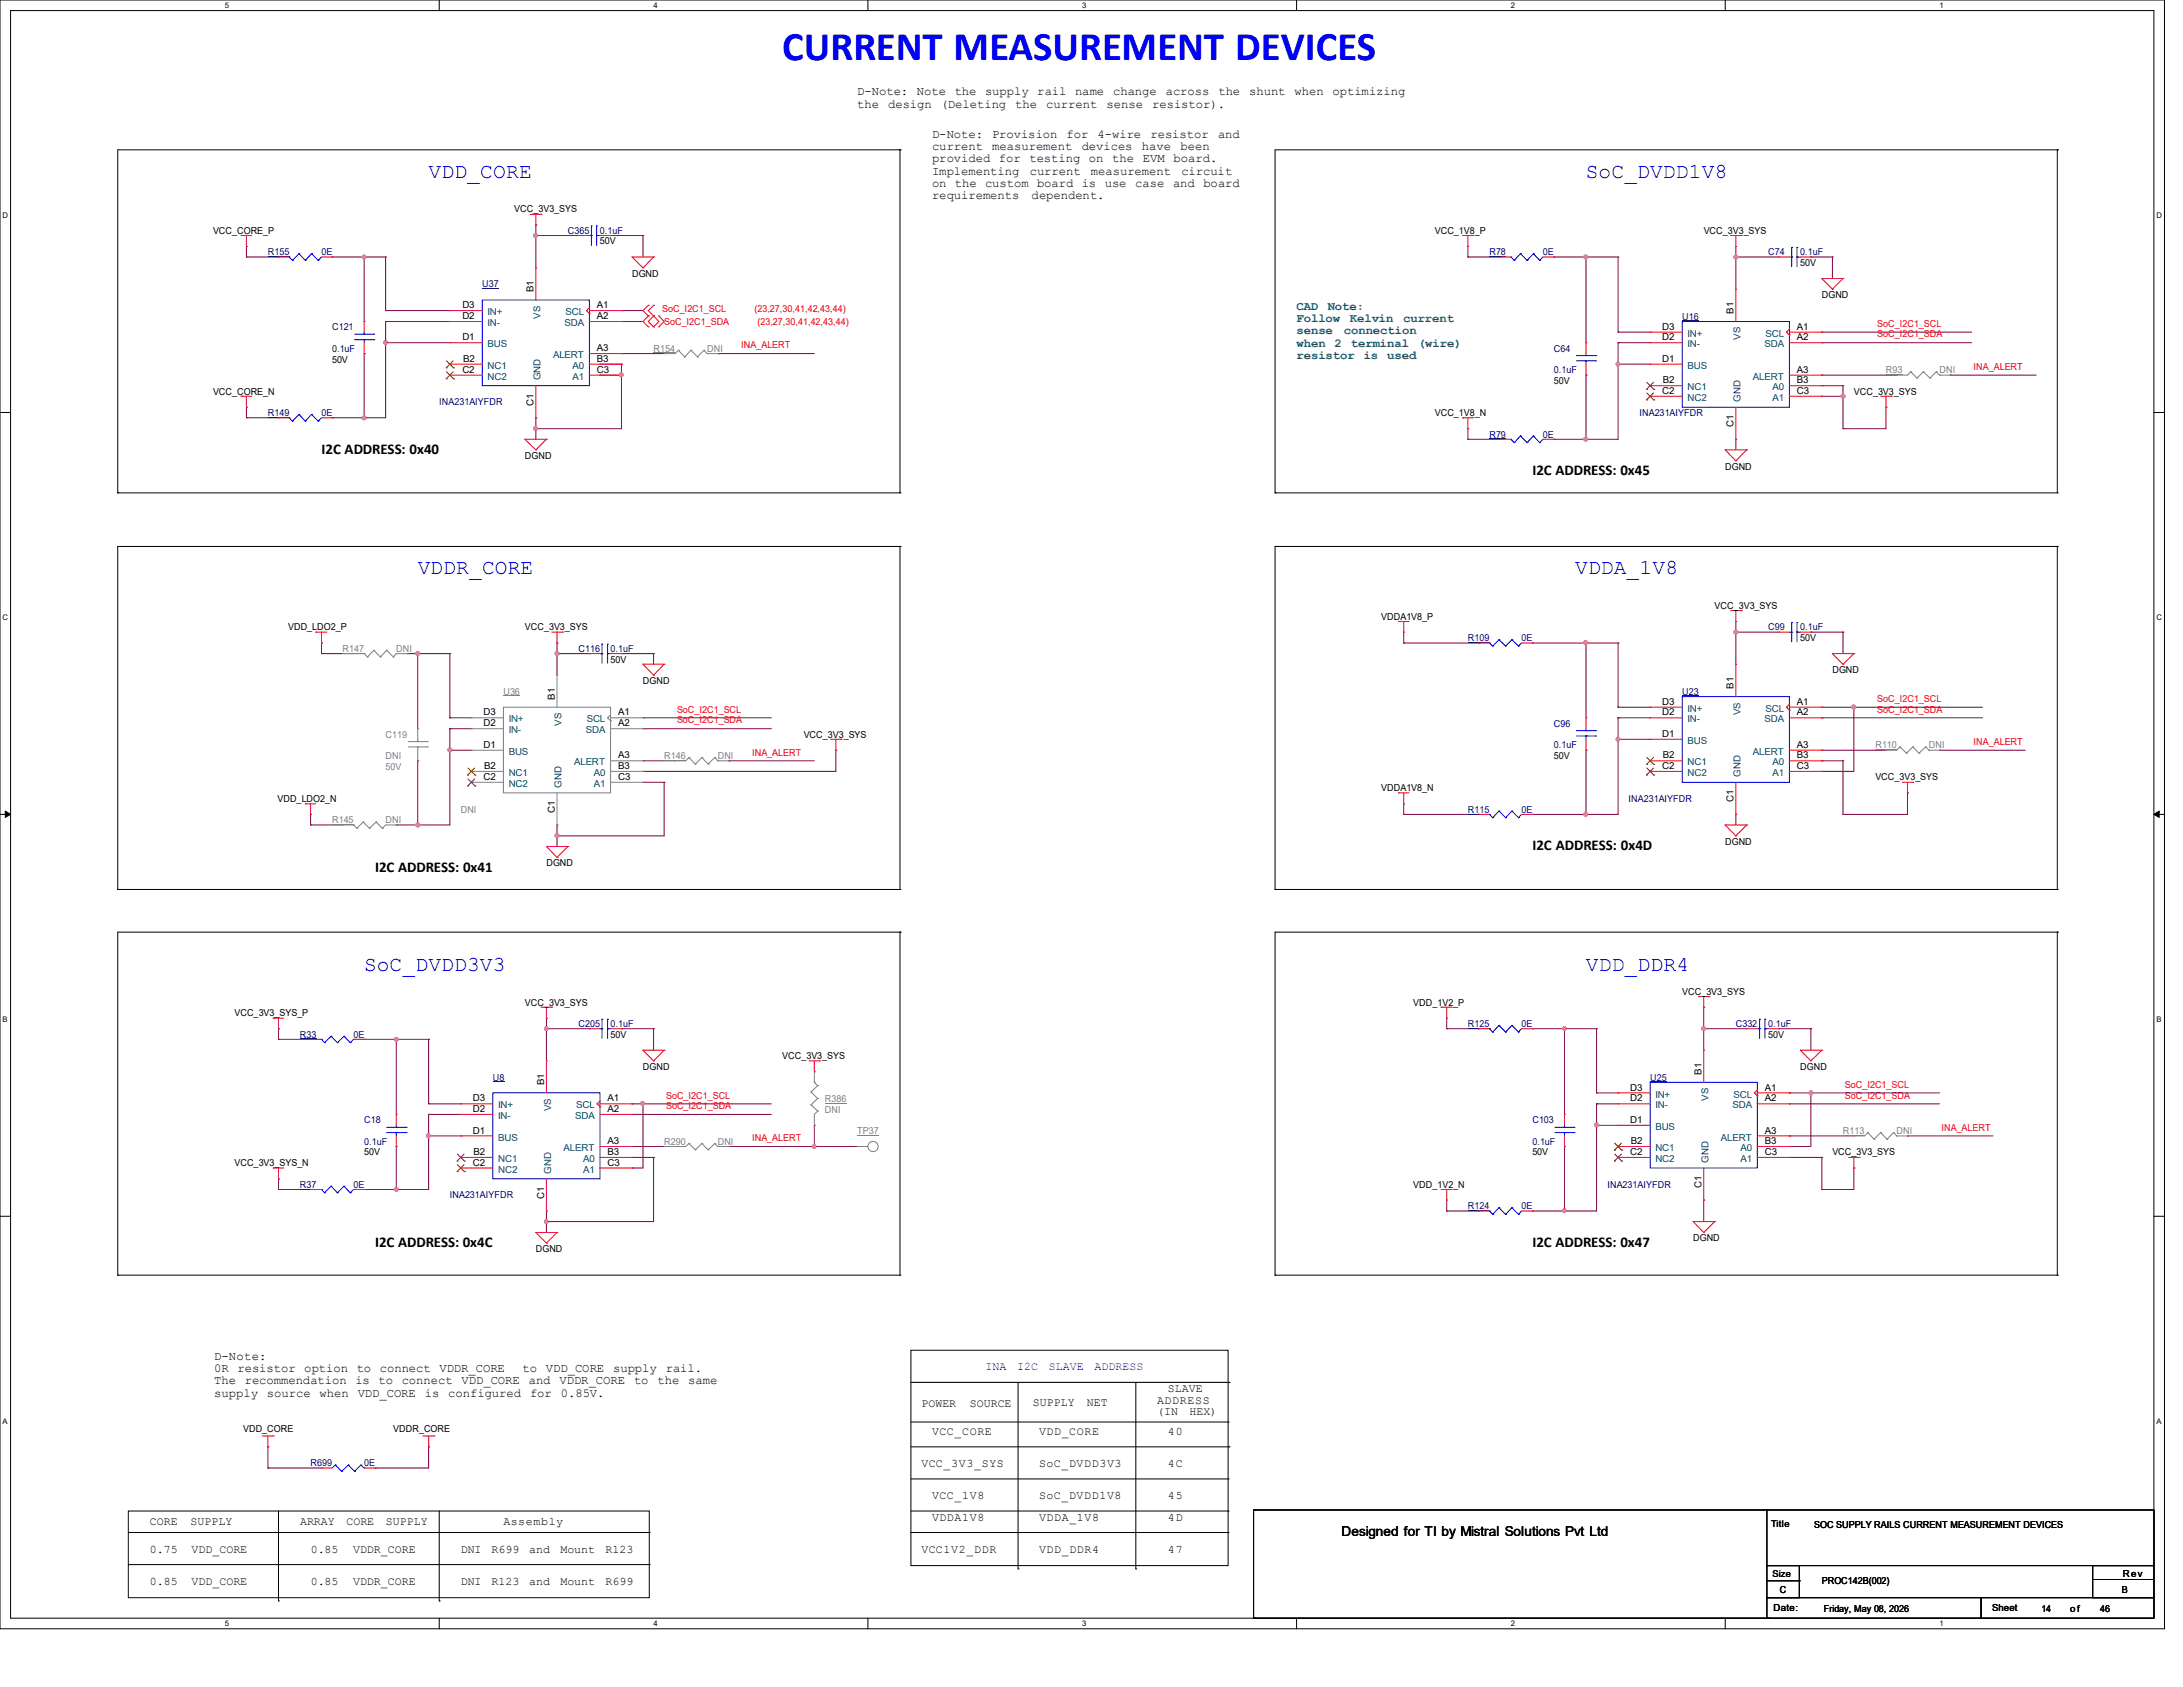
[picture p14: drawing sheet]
<svg xmlns="http://www.w3.org/2000/svg" width="279mm" height="216mm" viewBox="0 0 279 216" stroke-linecap="round" stroke-linejoin="round" font-family="sans-serif">
<defs><g id="words">
<text font-size="5.2" fill="#00f" x="100.1" y="7.7">CURRENT MEASUREMENT DEVICES</text>
<g font-size="2.7" fill="#00f">
<text x="54.9" y="22.7">VDD_CORE</text>
<text x="203" y="22.7">SoC_DVDD1V8</text>
<text x="53.5" y="73.4">VDDR_CORE</text>
<text x="201.6" y="73.4">VDDA_1V8</text>
<text x="46.6" y="124.2">SoC_DVDD3V3</text>
<text x="203" y="124.2">VDD_DDR4</text>
</g>
<g font-size="1.9">
<text x="41.1" y="58">I2C ADDRESS: 0x40</text>
<text x="196.1" y="60.8">I2C ADDRESS: 0x45</text>
<text x="48" y="111.5">I2C ADDRESS: 0x41</text>
<text x="196.1" y="108.8">I2C ADDRESS: 0x4D</text>
<text x="48" y="159.6">I2C ADDRESS: 0x4C</text>
<text x="196.1" y="159.6">I2C ADDRESS: 0x47</text>
</g>
<text font-size="1.7" x="171.7" y="196.6">Designed for TI by Mistral Solutions Pvt Ltd</text>
<g font-size="1.6">
<text x="109.7" y="12.2">D-Note:</text>
<text x="109.7" y="13.8">the</text>
<text x="113.7" y="13.8">design</text>
<text x="117.4" y="12.2">Note the</text>
<text x="119.3" y="17.7">D-Note:</text>
<text x="120.4" y="13.8">(Deleting</text>
<text x="126.1" y="12.2">supply rail</text>
<text x="127" y="17.7">Provision</text>
<text x="129.9" y="13.8">the</text>
<text x="133.9" y="13.8">current</text>
<text x="136.5" y="17.7">for</text>
<text x="137.6" y="12.2">name</text>
<text x="140.5" y="17.7">4-wire</text>
<text x="141.6" y="13.8">sense</text>
<text x="142.5" y="12.2">change</text>
<text x="147.2" y="17.7">resistor</text>
<text x="147.5" y="13.8">resistor).</text>
<text x="149.2" y="12.2">across</text>
<text x="155.9" y="17.7">and</text>
<text x="155.9" y="12.2">the</text>
<text x="159.9" y="12.2">shunt</text>
<text x="165.7" y="12.2">when</text>
<text x="170.6" y="12.2">optimizing</text>
<text x="119.3" y="19.2">current</text>
<text x="119.3" y="20.8">provided for testing on the</text>
<text x="119.3" y="22.4">Implementing</text>
<text x="119.3" y="23.9">on the custom board is</text>
<text x="127" y="19.2">measurement</text>
<text x="131.8" y="22.4">current</text>
<text x="138.4" y="19.2">devices</text>
<text x="139.6" y="22.4">measurement</text>
<text x="141.4" y="23.9">use</text>
<text x="145.3" y="23.9">case</text>
<text x="146.1" y="19.2">have</text>
<text x="146.3" y="20.8">EVM</text>
<text x="150.1" y="23.9">and</text>
<text x="150.2" y="20.8">board.</text>
<text x="151.1" y="19.2">been</text>
<text x="151.2" y="22.4">circuit</text>
<text x="154" y="23.9">board</text>
<text x="119.3" y="25.5">requirements</text>
<text x="132" y="25.5">dependent.</text>
<text x="27.4" y="174">D-Note:</text>
<text x="27.4" y="175.6">0R</text>
<text x="27.4" y="177.2">The recommendation</text>
<text x="27.4" y="178.7">supply</text>
<text x="30.4" y="175.6">resistor option</text>
<text x="34.2" y="178.7">source</text>
<text x="40.9" y="178.7">when</text>
<text x="45.5" y="177.2">is</text>
<text x="45.7" y="175.6">to connect VDDR_CORE</text>
<text x="45.8" y="178.7">VDD_CORE</text>
<text x="48.4" y="177.2">to</text>
<text x="51.4" y="177.2">connect</text>
<text x="54.4" y="178.7">is</text>
<text x="57.4" y="178.7">configured</text>
<text x="59.1" y="177.2">VDD_CORE</text>
<text x="66.9" y="175.6">to</text>
<text x="67.7" y="177.2">and</text>
<text x="67.8" y="178.7">for</text>
<text x="69.9" y="175.6">VDD_CORE</text>
<text x="71.6" y="177.2">VDDR_CORE</text>
<text x="71.8" y="178.7">0.85V.</text>
<text x="78.5" y="175.6">supply</text>
<text x="81.2" y="177.2">to</text>
<text x="84.1" y="177.2">the</text>
<text x="85.2" y="175.6">rail.</text>
<text x="88.1" y="177.2">same</text>
</g>
<g font-size="1.6" fill="#008040">
<text x="165.9" y="39.7">CAD</text>
<text x="165.9" y="41.2">Follow</text>
<text x="169.9" y="39.7">Note:</text>
<text x="172.8" y="41.2">Kelvin</text>
<text x="179.6" y="41.2">current</text>
<text x="165.9" y="42.8">sense</text>
<text x="165.9" y="44.4">when</text>
<text x="165.9" y="45.9">resistor</text>
<text x="170.8" y="44.4">2</text>
<text x="172" y="42.8">connection</text>
<text x="172.9" y="44.4">terminal</text>
<text x="174.5" y="45.9">is</text>
<text x="177.6" y="45.9">used</text>
<text x="181.5" y="44.4">(wire)</text>
</g>
<g font-size="1.5" fill="#00f">
<text x="126.2" y="175.4">INA</text>
<text x="130.2" y="175.4">I2C</text>
<text x="134.2" y="175.4">SLAVE</text>
<text x="140.1" y="175.4">ADDRESS</text>
</g>
<g font-size="1.5">
<text x="132.2" y="179.9">SUPPLY</text>
<text x="139.1" y="179.9">NET</text>
<text x="148.1" y="179.6">ADDRESS</text>
<text x="149.5" y="178.1">SLAVE</text>
<text x="117.9" y="180.1">POWER</text>
<text x="119.3" y="183.6">VCC_CORE</text>
<text x="124.1" y="180.1">SOURCE</text>
<text x="133" y="183.6">VDD_CORE</text>
<text x="148.1" y="181.1">(IN</text>
<text x="149.5" y="183.6">40</text>
<text x="152.2" y="181.1">HEX)</text>
<text x="117.9" y="187.7">VCC_3V3_SYS</text>
<text x="119.3" y="191.9">VCC_1V8</text>
<text x="133" y="187.7">SoC_DVDD3V3</text>
<text x="133" y="191.9">SoC_DVDD1V8</text>
<text x="149.5" y="187.7">4C</text>
<text x="149.5" y="191.9">45</text>
<text x="19.2" y="195.2">CORE</text>
<text x="24.4" y="195.2">SUPPLY</text>
<text x="38.4" y="195.2">ARRAY</text>
<text x="44.3" y="195.2">CORE</text>
<text x="49.4" y="195.2">SUPPLY</text>
<text x="64.4" y="195.2">Assembly</text>
<text x="119.3" y="194.6">VDDA1V8</text>
<text x="133" y="194.6">VDDA_1V8</text>
<text x="149.5" y="194.6">4D</text>
<text x="19.2" y="198.7">0.75</text>
<text x="19.2" y="202.8">0.85</text>
<text x="24.5" y="198.7">VDD_CORE</text>
<text x="24.5" y="202.8">VDD_CORE</text>
<text x="39.8" y="198.7">0.85</text>
<text x="39.8" y="202.8">0.85</text>
<text x="45.2" y="198.7">VDDR_CORE</text>
<text x="45.2" y="202.8">VDDR_CORE</text>
<text x="59" y="198.7">DNI</text>
<text x="59" y="202.8">DNI</text>
<text x="62.9" y="198.7">R699</text>
<text x="62.9" y="202.8">R123</text>
<text x="67.7" y="198.7">and</text>
<text x="67.7" y="202.8">and</text>
<text x="71.7" y="198.7">Mount</text>
<text x="71.7" y="202.8">Mount</text>
<text x="77.5" y="198.7">R123</text>
<text x="77.5" y="202.8">R699</text>
<text x="117.9" y="198.7">VCC1V2_DDR</text>
<text x="133" y="198.7">VDD_DDR4</text>
<text x="149.5" y="198.7">47</text>
</g>
<g font-size="1.2">
<text x="27.3" y="29.9">VCC_CORE_P</text>
<text x="65.8" y="27.2">VCC_3V3_SYS</text>
<text x="183.6" y="29.9">VCC_1V8_P</text>
<text x="218.1" y="29.9">VCC_3V3_SYS</text>
<text x="76.8" y="31.3">50V</text>
<text x="80.9" y="35.4">DGND</text>
<text x="230.4" y="34">50V</text>
<text x="59.2" y="40.9">D2</text>
<text x="59.2" y="39.5">D3</text>
<text x="68.3" y="37.4" transform="rotate(-90 68.3 37.4)">B1</text>
<text x="76.4" y="39.5">A1</text>
<text x="76.4" y="40.9">A2</text>
<text x="221.9" y="40.2" transform="rotate(-90 221.9 40.2)">B1</text>
<text x="233.2" y="38.1">DGND</text>
<text x="42.5" y="46.4">50V</text>
<text x="59.2" y="47.7">C2</text>
<text x="59.2" y="43.6">D1</text>
<text x="59.3" y="46.3">B2</text>
<text x="76.4" y="45">A3</text>
<text x="76.4" y="46.3">B3</text>
<text x="76.4" y="47.7">C3</text>
<text x="212.8" y="46.3">D1</text>
<text x="212.8" y="43.6">D2</text>
<text x="212.8" y="42.2">D3</text>
<text x="230" y="47.7">A3</text>
<text x="230" y="42.2">A1</text>
<text x="230" y="43.6">A2</text>
<text x="27.3" y="50.5">VCC_CORE_N</text>
<text x="68.3" y="51.9" transform="rotate(-90 68.3 51.9)">C1</text>
<text x="183.6" y="53.3">VCC_1V8_N</text>
<text x="198.9" y="49.1">50V</text>
<text x="212.8" y="50.4">C2</text>
<text x="212.8" y="49.1">B2</text>
<text x="230" y="49.1">B3</text>
<text x="230" y="50.4">C3</text>
<text x="237.3" y="50.5">VCC_3V3_SYS</text>
<text x="67.2" y="58.7">DGND</text>
<text x="221.9" y="54.7" transform="rotate(-90 221.9 54.7)">C1</text>
<text x="220.8" y="60.1">DGND</text>
<text x="219.5" y="77.9">VCC_3V3_SYS</text>
<text x="36.9" y="80.7">VDD_LDO2_P</text>
<text x="67.2" y="80.7">VCC_3V3_SYS</text>
<text x="176.8" y="79.3">VDDA1V8_P</text>
<text x="230.4" y="82">50V</text>
<text x="71" y="89.5" transform="rotate(-90 71 89.5)">B1</text>
<text x="78.1" y="84.8">50V</text>
<text x="82.3" y="87.5">DGND</text>
<text x="221.9" y="88.2" transform="rotate(-90 221.9 88.2)">B1</text>
<text x="234.5" y="86.1">DGND</text>
<text x="61.9" y="95.7">D1</text>
<text x="61.9" y="93">D2</text>
<text x="61.9" y="91.6">D3</text>
<text x="79.1" y="91.6">A1</text>
<text x="79.1" y="93">A2</text>
<text x="102.9" y="94.4">VCC_3V3_SYS</text>
<text x="212.8" y="94.3">D1</text>
<text x="212.8" y="91.6">D2</text>
<text x="212.8" y="90.2">D3</text>
<text x="230" y="95.7">A3</text>
<text x="230" y="90.2">A1</text>
<text x="230" y="91.6">A2</text>
<text x="61.9" y="99.8">C2</text>
<text x="62" y="98.4">B2</text>
<text x="79.1" y="97.1">A3</text>
<text x="79.1" y="98.4">B3</text>
<text x="79.1" y="99.8">C3</text>
<text x="176.8" y="101.3">VDDA1V8_N</text>
<text x="198.9" y="97.2">50V</text>
<text x="212.8" y="98.4">C2</text>
<text x="212.8" y="97.1">B2</text>
<text x="230" y="97.1">B3</text>
<text x="230" y="98.4">C3</text>
<text x="240" y="99.9">VCC_3V3_SYS</text>
<text x="35.5" y="102.6">VDD_LDO2_N</text>
<text x="71" y="104" transform="rotate(-90 71 104)">C1</text>
<text x="221.9" y="102.7" transform="rotate(-90 221.9 102.7)">C1</text>
<text x="69.9" y="110.9">DGND</text>
<text x="220.8" y="108.1">DGND</text>
<text x="30" y="130">VCC_3V3_SYS_P</text>
<text x="67.2" y="128.7">VCC_3V3_SYS</text>
<text x="180.9" y="128.7">VDD_1V2_P</text>
<text x="215.3" y="127.3">VCC_3V3_SYS</text>
<text x="78.1" y="132.8">50V</text>
<text x="82.3" y="136.9">DGND</text>
<text x="100.1" y="135.5">VCC_3V3_SYS</text>
<text x="217.8" y="137.5" transform="rotate(-90 217.8 137.5)">B1</text>
<text x="226.3" y="132.8">50V</text>
<text x="230.4" y="136.9">DGND</text>
<text x="60.5" y="142.3">D2</text>
<text x="60.5" y="141">D3</text>
<text x="69.6" y="138.9" transform="rotate(-90 69.6 138.9)">B1</text>
<text x="77.8" y="141">A1</text>
<text x="77.8" y="142.3">A2</text>
<text x="208.7" y="143.7">D1</text>
<text x="208.7" y="141">D2</text>
<text x="208.7" y="139.6">D3</text>
<text x="225.9" y="139.6">A1</text>
<text x="225.9" y="141">A2</text>
<text x="30" y="149.3">VCC_3V3_SYS_N</text>
<text x="46.6" y="147.9">50V</text>
<text x="60.5" y="149.2">C2</text>
<text x="60.5" y="145.1">D1</text>
<text x="60.6" y="147.8">B2</text>
<text x="77.8" y="146.4">A3</text>
<text x="77.8" y="147.8">B3</text>
<text x="77.8" y="149.2">C3</text>
<text x="196.1" y="147.9">50V</text>
<text x="208.7" y="147.8">C2</text>
<text x="208.7" y="146.4">B2</text>
<text x="225.9" y="145.1">A3</text>
<text x="225.9" y="146.4">B3</text>
<text x="225.9" y="147.8">C3</text>
<text x="234.5" y="147.9">VCC_3V3_SYS</text>
<text x="69.6" y="153.4" transform="rotate(-90 69.6 153.4)">C1</text>
<text x="180.9" y="152">VDD_1V2_N</text>
<text x="217.8" y="152" transform="rotate(-90 217.8 152)">C1</text>
<text x="68.6" y="160.2">DGND</text>
<text x="216.7" y="158.9">DGND</text>
<text x="31.1" y="183.3">VDD_CORE</text>
<text x="50.3" y="183.3">VDDR_CORE</text>
<text x="226.7" y="195.5">Title</text>
<text x="232.2" y="195.5">SOC SUPPLY RAILS CURRENT MEASUREMENT DEVICES</text>
<text x="226.9" y="201.8">Size</text>
<text x="227.8" y="203.8">C</text>
<text x="233.2" y="202.7">PROC142B(002)</text>
<text x="271.6" y="203.8">B</text>
<text x="271.7" y="201.8">Rev</text>
<text x="227" y="206.2">Date:</text>
<text x="233.4" y="206.3">Friday, May 08, 2026</text>
<text x="255" y="206.2">Sheet</text>
<text x="261.3" y="206.3">14</text>
<text x="265" y="206.3">of</text>
<text x="268.8" y="206.3">46</text>
</g>
<g font-size="1.2" fill="#000080">
<text x="72.7" y="29.9">C365</text>
<text x="76.8" y="29.9">0.1uF</text>
<text x="34.3" y="32.7">R155</text>
<text x="41.1" y="32.7">0E</text>
<text x="190.6" y="32.7">R78</text>
<text x="197.5" y="32.7">0E</text>
<text x="226.3" y="32.7">C74</text>
<text x="230.4" y="32.7">0.1uF</text>
<text x="61.7" y="36.8">U37</text>
<text x="215.3" y="40.9">U16</text>
<text x="42.5" y="42.3">C121</text>
<text x="42.5" y="45">0.1uF</text>
<text x="198.9" y="45">C64</text>
<text x="198.9" y="47.8">0.1uF</text>
<text x="34.3" y="53.3">R149</text>
<text x="41.1" y="53.3">0E</text>
<text x="56.2" y="51.9">INA231AIYFDR</text>
<text x="209.8" y="53.3">INA231AIYFDR</text>
<text x="190.6" y="56">R79</text>
<text x="197.5" y="56">0E</text>
<text x="74" y="83.4">C116</text>
<text x="78.1" y="83.4">0.1uF</text>
<text x="187.9" y="82">R109</text>
<text x="194.7" y="82">0E</text>
<text x="226.3" y="80.7">C99</text>
<text x="230.4" y="80.7">0.1uF</text>
<text x="215.3" y="88.9">U23</text>
<text x="198.9" y="93">C96</text>
<text x="198.9" y="95.8">0.1uF</text>
<text x="187.9" y="104">R115</text>
<text x="194.7" y="104">0E</text>
<text x="208.4" y="102.6">INA231AIYFDR</text>
<text x="74" y="131.4">C205</text>
<text x="78.1" y="131.4">0.1uF</text>
<text x="187.9" y="131.4">R125</text>
<text x="194.7" y="131.4">0E</text>
<text x="222.2" y="131.4">C332</text>
<text x="226.3" y="131.4">0.1uF</text>
<text x="38.4" y="132.8">R33</text>
<text x="45.3" y="132.8">0E</text>
<text x="46.6" y="143.8">C18</text>
<text x="63.1" y="138.3">U8</text>
<text x="196.1" y="143.8">C103</text>
<text x="211.2" y="138.3">U25</text>
<text x="46.6" y="146.5">0.1uF</text>
<text x="196.1" y="146.5">0.1uF</text>
<text x="38.4" y="152">R37</text>
<text x="45.3" y="152">0E</text>
<text x="57.6" y="153.4">INA231AIYFDR</text>
<text x="187.9" y="154.7">R124</text>
<text x="194.7" y="154.7">0E</text>
<text x="205.7" y="152">INA231AIYFDR</text>
<text x="39.8" y="187.7">R699</text>
<text x="46.6" y="187.7">0E</text>
</g>
<g font-size="1.2" fill="#004080">
<text x="62.4" y="41.7">IN-</text>
<text x="62.4" y="40.3">IN+</text>
<text x="69.2" y="40.8" transform="rotate(-90 69.2 40.8)">VS</text>
<text x="72.3" y="41.7">SDA</text>
<text x="72.4" y="40.3">SCL</text>
<text x="62.4" y="47.2">NC1</text>
<text x="62.4" y="44.4">BUS</text>
<text x="70.8" y="45.8">ALERT</text>
<text x="73.3" y="47.2">A0</text>
<text x="216" y="47.2">BUS</text>
<text x="216" y="44.4">IN-</text>
<text x="216" y="43.1">IN+</text>
<text x="222.8" y="43.5" transform="rotate(-90 222.8 43.5)">VS</text>
<text x="225.8" y="44.4">SDA</text>
<text x="226" y="43.1">SCL</text>
<text x="62.4" y="48.6">NC2</text>
<text x="69.2" y="48.7" transform="rotate(-90 69.2 48.7)">GND</text>
<text x="73.3" y="48.6">A1</text>
<text x="216" y="50">NC1</text>
<text x="216" y="51.3">NC2</text>
<text x="222.8" y="51.4" transform="rotate(-90 222.8 51.4)">GND</text>
<text x="224.4" y="48.6">ALERT</text>
<text x="226.9" y="50">A0</text>
<text x="226.9" y="51.3">A1</text>
<text x="65.1" y="93.9">IN-</text>
<text x="65.1" y="92.5">IN+</text>
<text x="71.9" y="92.9" transform="rotate(-90 71.9 92.9)">VS</text>
<text x="75" y="93.9">SDA</text>
<text x="75.1" y="92.5">SCL</text>
<text x="216" y="95.2">BUS</text>
<text x="216" y="92.5">IN-</text>
<text x="216" y="91.1">IN+</text>
<text x="222.8" y="91.5" transform="rotate(-90 222.8 91.5)">VS</text>
<text x="225.8" y="92.5">SDA</text>
<text x="226" y="91.1">SCL</text>
<text x="65.1" y="99.3">NC1</text>
<text x="65.1" y="100.7">NC2</text>
<text x="65.1" y="96.6">BUS</text>
<text x="71.9" y="100.8" transform="rotate(-90 71.9 100.8)">GND</text>
<text x="73.5" y="98">ALERT</text>
<text x="76" y="99.3">A0</text>
<text x="76" y="100.7">A1</text>
<text x="216" y="98">NC1</text>
<text x="216" y="99.3">NC2</text>
<text x="222.8" y="99.4" transform="rotate(-90 222.8 99.4)">GND</text>
<text x="224.4" y="96.6">ALERT</text>
<text x="226.9" y="98">A0</text>
<text x="226.9" y="99.3">A1</text>
<text x="63.8" y="143.2">IN-</text>
<text x="63.8" y="141.9">IN+</text>
<text x="70.5" y="142.2" transform="rotate(-90 70.5 142.2)">VS</text>
<text x="73.6" y="143.2">SDA</text>
<text x="73.7" y="141.9">SCL</text>
<text x="211.9" y="141.9">IN-</text>
<text x="211.9" y="140.5">IN+</text>
<text x="218.6" y="140.9" transform="rotate(-90 218.6 140.9)">VS</text>
<text x="221.7" y="141.9">SDA</text>
<text x="221.9" y="140.5">SCL</text>
<text x="63.8" y="148.7">NC1</text>
<text x="63.8" y="146">BUS</text>
<text x="72.1" y="147.3">ALERT</text>
<text x="74.6" y="148.7">A0</text>
<text x="211.9" y="147.3">NC1</text>
<text x="211.9" y="148.7">NC2</text>
<text x="211.9" y="144.6">BUS</text>
<text x="218.6" y="148.8" transform="rotate(-90 218.6 148.8)">GND</text>
<text x="220.3" y="146">ALERT</text>
<text x="222.7" y="147.3">A0</text>
<text x="222.7" y="148.7">A1</text>
<text x="63.8" y="150.1">NC2</text>
<text x="70.5" y="150.2" transform="rotate(-90 70.5 150.2)">GND</text>
<text x="74.6" y="150.1">A1</text>
</g>
<g font-size="1.2" fill="#f00">
<text x="84.7" y="40">SoC_I2C1_SCL</text>
<text x="85" y="41.6">SoC_I2C1_SDA</text>
<text x="96.6" y="40">(23,27,30,41,42,43,44)</text>
<text x="96.9" y="41.6">(23,27,30,41,42,43,44)</text>
<text x="240.3" y="41.8">SoC_I2C1_SCL</text>
<text x="94.9" y="44.6">INA_ALERT</text>
<text x="240.3" y="43.2">SoC_I2C1_SDA</text>
<text x="252.6" y="47.3">INA_ALERT</text>
<text x="240.3" y="89.8">SoC_I2C1_SCL</text>
<text x="86.7" y="91.2">SoC_I2C1_SCL</text>
<text x="86.7" y="92.6">SoC_I2C1_SDA</text>
<text x="240.3" y="91.2">SoC_I2C1_SDA</text>
<text x="252.6" y="95.3">INA_ALERT</text>
<text x="96.3" y="96.7">INA_ALERT</text>
<text x="85.3" y="140.6">SoC_I2C1_SCL</text>
<text x="85.3" y="141.9">SoC_I2C1_SDA</text>
<text x="236.1" y="140.6">SoC_I2C1_SDA</text>
<text x="236.1" y="139.2">SoC_I2C1_SCL</text>
<text x="96.3" y="146">INA_ALERT</text>
<text x="248.5" y="144.7">INA_ALERT</text>
</g>
<g font-size="1.2" fill="#808080">
<text x="83.6" y="45">R154</text>
<text x="90.5" y="45">DNI</text>
<text x="241.4" y="47.8">R93</text>
<text x="248.2" y="47.8">DNI</text>
<text x="43.9" y="83.4">R147</text>
<text x="50.7" y="83.4">DNI</text>
<text x="64.4" y="88.9">U36</text>
<text x="49.4" y="94.4">C119</text>
<text x="240" y="95.8">R110</text>
<text x="246.9" y="95.8">DNI</text>
<text x="49.4" y="97.2">DNI</text>
<text x="49.4" y="98.5">50V</text>
<text x="85" y="97.2">R146</text>
<text x="91.9" y="97.2">DNI</text>
<text x="42.5" y="105.4">R145</text>
<text x="49.4" y="105.4">DNI</text>
<text x="59" y="104">DNI</text>
<text x="105.6" y="141">R386</text>
<text x="105.6" y="142.4">DNI</text>
<text x="85" y="146.5">R290</text>
<text x="91.9" y="146.5">DNI</text>
<text x="109.7" y="145.2">TP37</text>
<text x="235.9" y="145.2">R113</text>
<text x="242.7" y="145.2">DNI</text>
</g>
<g font-size="1">
<text x="28.8" y="1">5</text>
<text x="83.7" y="1">4</text>
<text x="138.5" y="1">3</text>
<text x="193.4" y="1">2</text>
<text x="248.2" y="1">1</text>
<text x=".3" y="27.9">D</text>
<text x="276" y="27.9">D</text>
<text x=".3" y="79.4">C</text>
<text x="276" y="79.4">C</text>
<text x=".3" y="130.8">B</text>
<text x="276" y="130.8">B</text>
<text x=".3" y="182.2">A</text>
<text x="276" y="182.2">A</text>
<text x="28.8" y="208.1">5</text>
<text x="83.7" y="208.1">4</text>
<text x="138.5" y="208.1">3</text>
<text x="193.4" y="208.1">2</text>
<text x="248.2" y="208.1">1</text>
</g>
</g></defs>
<path d="M0 0h277v208.4h-277zM1.4 1.4h274.3v205.7h-274.3z" fill="none" stroke="#000" stroke-width=".13"/>
<g fill="#fff">
<path d="M28.8 .1h.5v1.1h-.5z"/>
<path d="M28.8 207.2h.5v1.1h-.5z"/>
</g>
<path d="M56.2 0v1.4M56.2 207.1v1.3" fill="none" stroke="#000" stroke-width=".13"/>
<g fill="#fff">
<path d="M83.7 .1h.5v1.1h-.5z"/>
<path d="M83.7 207.2h.5v1.1h-.5z"/>
</g>
<path d="M111.1 0v1.4M111.1 207.1v1.3" fill="none" stroke="#000" stroke-width=".13"/>
<g fill="#fff">
<path d="M138.5 .1h.6v1.1h-.6z"/>
<path d="M138.5 207.2h.6v1.1h-.6z"/>
</g>
<path d="M165.9 0v1.4M165.9 207.1v1.3" fill="none" stroke="#000" stroke-width=".13"/>
<g fill="#fff">
<path d="M193.4 .1h.5v1.1h-.5z"/>
<path d="M193.4 207.2h.5v1.1h-.5z"/>
</g>
<path d="M220.8 0v1.4M220.8 207.1v1.3" fill="none" stroke="#000" stroke-width=".13"/>
<g fill="#fff">
<path d="M248.2 .1h.6v1.1h-.6z"/>
<path d="M248.2 207.2h.6v1.1h-.6z"/>
<path d="M.3 27.1h.8v1.1h-.8z"/>
<path d="M276 27.1h.7v1.1h-.7z"/>
<path d="M.3 78.5h.8v1.1h-.8z"/>
<path d="M276 78.5h.7v1.1h-.7z"/>
</g>
<path d="M0 52.8h1.4M275.7 52.8h1.3" fill="none" stroke="#000" stroke-width=".13"/>
<g fill="#fff">
<path d="M.3 129.9h.7v1.1h-.7z"/>
<path d="M276 129.9h.6v1.1h-.6z"/>
</g>
<path d="M0 104.2h1.4M275.7 104.2h1.3" fill="none" stroke="#000" stroke-width=".13"/>
<path d="M.7 103.8l.7 .4-.7 .4zM275.7 104.2l.7-.4v.8z" fill="#000" stroke="#000" stroke-width=".13"/>
<g fill="#fff">
<path d="M.3 181.4h.7v1.1h-.7z"/>
<path d="M276 181.4h.6v1.1h-.6z"/>
</g>
<g fill="none" stroke="#000" stroke-width=".13">
<path d="M115.2 19.2h.1M115.2 19.2h-100.1v43.9M115.2 19.2v43.9M263.3 19.2h.1M263.3 19.2h-100.1v43.9M263.3 19.2v43.9M15.1 63.1h.1M15.1 63.1h100.1M115.2 63.1h.1M115.2 69.9h.1M115.2 69.9v43.9M115.2 69.9h-100.1v43.9"/>
<path d="M163.2 63.1h.1M163.2 63.1h100.1M263.3 63.1h.1M263.3 69.9h.1M263.3 69.9h-100.1v43.9M263.3 69.9v43.9M15.1 113.8h.1M15.1 113.8h100.1M115.2 113.8h.1M115.2 119.3h.1M115.2 119.3v43.9M115.2 119.3h-100.1v43.9"/>
<path d="M163.2 113.8h.1M163.2 113.8h100.1M263.3 113.8h.1M263.3 119.3h.1M263.3 119.3h-100.1v43.9M263.3 119.3v43.9M0 155.7h1.4M275.7 155.7h1.3M15.1 163.2h.1M15.1 163.2h100.1M115.2 163.2h.1M116.6 172.8h40.6v27.6h-40.6z"/>
<path d="M116.6 176.9h40.7M130.3 176.9v23.9M145.4 176.9v23.9M157.3 176.9h.1M163.2 163.2h.1M163.2 163.2h100.1M263.3 163.2h.1M16.4 193.4h66.7v11.1h-66.7zM16.4 196.1h66.7M35.6 193.4v11.5M56.2 193.4v11.5M83.1 196.1h.1"/>
<path d="M116.6 182h40.6M116.6 185.2h40.7M116.6 189.3h40.6M116.6 193.4h40.6M116.6 196.1h40.6M157.2 182h.1M157.2 189.3h.1M157.2 193.4h.1M157.2 196.1h.1M157.3 185.2h.1M160.4 193.3h.1M160.4 193.3h65.9"/>
<path d="M160.4 193.3v13.8M226.1 193.3h49.6v7.1h-49.6zM16.4 200.2h66.7M35.6 204.9h.1M56.2 204.9h.1M83.1 200.2h.1M130.3 200.8h.1M145.4 200.8h.1M160.4 207.1h.1M160.6 207.1h.1M160.6 207.1h65.8M226.1 200.4h4.2v4.1h-4.2z"/>
<path d="M226.1 204.5h27.5v2.6h-27.5zM226.1 202.3h4.2M230.3 202.3h.1M253.6 204.5h22.1v2.6h-22.1zM267.8 200.4h7.9v4.1h-7.9zM268 202.1h.1M268 202.1h7.7"/>
</g>
<g fill="none" stroke="#800040" stroke-width=".13">
<path d="M31.5 31.5h.1M31.5 32.9h.1M31.5 32.9h4.1M31.5 31.5v1.4M42.5 32.9h.1M42.5 32.9h6.9M46.6 32.9h.1M46.6 32.9v8.2M49.4 39.8h.1M49.4 32.9h.1M49.4 32.9v6.9M49.4 39.8h8.2"/>
<path d="M68.6 30.1h.1M68.6 28.8h.1M68.6 28.8v5.5M68.6 30.1h5.4M78.1 30.1h.1M78.1 30.1h4.2M79.5 39.8h.1M79.5 39.8h2.8M82.3 30.1h.1M82.3 30.1v2.8M187.9 32.9h.1M187.9 32.9h4.1"/>
<path d="M187.9 31.5v1.4M192 32.9h.1M198.9 32.9h.1M198.9 32.9h8.2M203 32.9h.1M203 32.9v11M207.1 32.9h.1M207.1 32.9v9.6M222.2 32.9h.1M222.2 31.5h.1M222.2 31.5v5.5M222.2 32.9h5.5"/>
<path d="M231.8 32.9h.1M231.8 32.9h2.7M234.5 32.9h.1M234.5 32.9v2.7M31.5 52.1h.1M31.5 53.5h.1M31.5 53.5h4.1M31.5 52.1v1.4M42.5 53.5h.1M46.6 45.3h.1M46.6 53.5h.1M46.6 45.3v8.2"/>
<path d="M49.4 43.9h.1M49.4 41.1h.1M49.4 41.1v12.4h-6.9M49.4 43.9h8.2M49.4 41.1h8.2M68.6 54.9h.1M68.6 53.5h.1M68.6 53.5v2.7M76.8 46.6h.1M76.8 48h.1M76.8 46.6h2.7M76.8 48h2.7"/>
<path d="M79.5 46.6h.1M79.5 48h.1M79.5 45.3h.1M79.5 41.1h.1M79.5 46.6v8.3h-10.9M79.5 45.3h5.5M79.5 41.1h2.8M91.9 45.3h.1M91.9 45.3h12.3M187.9 56.2h.1M187.9 56.2h4.1M187.9 54.9v1.3"/>
<path d="M192 56.2h.1M198.9 56.2h.1M203 56.2h.1M203 48h.1M203 48v8.2M207.1 46.6h.1M207.1 43.9h.1M207.1 42.5h.1M207.1 46.6h4.1M207.1 43.9v12.3h-8.2M207.1 43.9h4.1M207.1 42.5h4.1"/>
<path d="M222.2 56.2h.1M222.2 56.2v1.4M233.2 42.5h.1M233.2 43.9h.1M233.2 48h.1M233.2 50.7h.1M233.2 49.4h.1M233.2 43.9h19.1M233.2 48h9.5M233.2 42.5h19.1M233.2 50.7h2.7M233.2 49.4h2.7"/>
<path d="M235.9 49.4h.1M235.9 50.7h.1M235.9 54.9h.1M235.9 49.4v5.5M241.4 52.1h.1M241.4 52.1v2.8h-5.5M249.6 48h.1M249.6 48h11M222.2 79.5h.1M222.2 79.5v5.5M41.1 82.3h.1M41.1 83.7h.1"/>
<path d="M41.1 83.7h4.2M41.1 82.3v1.4M52.1 83.7h.1M52.1 83.7h5.5M53.5 83.7h.1M53.5 97.4h.1M53.5 83.7v9.6M53.5 97.4v8.2M57.6 96h.1M57.6 91.9h.1M57.6 83.7h.1M57.6 93.3h.1"/>
<path d="M57.6 83.7v8.2M57.6 93.3v12.3h-6.9M57.6 91.9h2.7M57.6 96h2.7M57.6 93.3h2.7M71.3 83.7h.1M71.3 82.3h.1M71.3 82.3v4.1M71.3 83.7h4.1M79.5 83.7h.1M79.5 83.7h4.2M82.3 97.4h.1"/>
<path d="M82.3 98.7h.1M82.3 91.9h.1M82.3 93.3h.1M82.3 91.9h16.4M82.3 97.4h4.1M82.3 93.3h16.4M83.7 83.7h.1M83.7 83.7v1.3M93.3 97.4h.1M93.3 97.4h10.9M107 96h.1M107 96v2.7h-24.7"/>
<path d="M179.7 82.3h.1M179.7 82.3h9.6M179.7 80.9v1.4M189.3 82.3h.1M196.1 82.3h.1M196.1 82.3h11M203 82.3h.1M203 96h.1M203 82.3v9.6M203 96v8.2M207.1 94.6h.1M207.1 91.9h.1"/>
<path d="M207.1 90.5h.1M207.1 82.3h.1M207.1 82.3v8.2M207.1 91.9v12.3h-11M207.1 94.6h4.1M207.1 90.5h4.1M207.1 91.9h4.1M222.2 80.9h.1M222.2 80.9h5.5M231.8 80.9h.1M231.8 80.9h4.1M233.2 90.5h.1"/>
<path d="M233.2 91.9h.1M233.2 96h.1M233.2 98.7h.1M233.2 97.4h.1M233.2 90.5h20.5M233.2 91.9h20.5M233.2 97.4h2.7M233.2 96h8.2M235.9 80.9h.1M235.9 97.4h.1M235.9 80.9v2.8M235.9 97.4v6.8"/>
<path d="M237.3 90.5h.1M237.3 90.5v8.2h-4.1M248.2 96h.1M248.2 96h11M39.8 105.6h.1M39.8 104.2h.1M39.8 105.6h4.1M39.8 104.2v1.4M50.7 105.6h.1M53.5 105.6h.1M71.3 105.6h.1M71.3 107h.1"/>
<path d="M71.3 105.6v2.7M82.3 100.1h.1M82.3 100.1h2.7M85 100.1h.1M85 100.1v6.9h-13.7M179.7 104.2h.1M179.7 104.2h9.6M179.7 102.9v1.3M189.3 104.2h.1M196.1 104.2h.1M203 104.2h.1M222.2 104.2h.1"/>
<path d="M222.2 104.2v1.4M235.9 104.2h.1M244.1 101.5h.1M244.1 101.5v2.7h-8.2M35.6 133h.1M35.6 131.7h.1M35.6 133h4.2M35.6 131.7v1.3M46.6 133h.1M46.6 133h8.3M50.7 133h.1M50.7 133v9.6"/>
<path d="M54.9 133h.1M54.9 133v8.3M69.9 130.3h.1M69.9 131.7h.1M69.9 130.3v5.5M69.9 131.7h5.5M79.5 131.7h.1M79.5 131.7h4.2M83.7 131.7h.1M83.7 131.7v2.7M185.2 131.7h.1M185.2 131.7h4.1"/>
<path d="M185.2 130.3v1.4M189.3 131.7h.1M196.1 131.7h.1M196.1 131.7h8.2M200.2 131.7h.1M200.2 131.7v10.9M204.3 139.9h.1M204.3 131.7h.1M204.3 131.7v8.2M204.3 139.9h2.8M218.1 131.7h.1M218.1 128.9h.1"/>
<path d="M218.1 131.7h5.5M218.1 128.9v5.5M227.7 131.7h.1M227.7 131.7h4.1M229 139.9h.1M229 139.9h19.2M231.8 131.7h.1M231.8 139.9h.1M231.8 139.9v6.8h-2.8M231.8 131.7v2.7M35.6 152.2h.1M35.6 150.9h.1"/>
<path d="M35.6 152.2h4.2M35.6 150.9v1.3M46.6 152.2h.1M50.7 146.7h.1M50.7 152.2h.1M50.7 146.7v5.5M54.9 145.4h.1M54.9 141.3h.1M54.9 142.6h.1M54.9 142.6v9.6h-8.3M54.9 141.3h4.1M54.9 145.4h4.1"/>
<path d="M54.9 142.6h4.1M69.9 155h.1M69.9 156.3h.1M69.9 155v2.7M80.9 149.5h.1M80.9 141.3h.1M80.9 148.1h.1M80.9 146.7h.1M80.9 142.6h.1M80.9 141.3h17.8M80.9 146.7h5.5M80.9 148.1h2.8"/>
<path d="M80.9 142.6h17.8M82.3 141.3h.1M82.3 141.3v8.2h-1.4M83.7 148.1h.1M83.7 148.1v8.2h-13.8M93.3 146.7h.1M93.3 146.7h16.4M104.2 144h.1M104.2 146.7h.1M104.2 144v2.7M185.2 155h.1M185.2 155h4.1"/>
<path d="M185.2 153.6v1.4M189.3 155h.1M196.1 155h.1M200.2 155h.1M200.2 146.7h.1M200.2 146.7v8.3M204.3 144h.1M204.3 141.3h.1M204.3 141.3h2.8M204.3 141.3v13.7h-8.2M204.3 144h2.8M218.1 153.6h.1"/>
<path d="M218.1 153.6v2.7M229 145.4h.1M229 146.7h.1M229 148.1h.1M229 141.3h.1M229 141.3h19.2M229 145.4h8.3M229 148.1h4.2M233.2 148.1h.1M233.2 152.2h.1M233.2 148.1v4.1M237.3 149.5h.1"/>
<path d="M237.3 149.5v2.7h-4.1M244.1 145.4h.1M244.1 145.4h11M34.3 185.2h.1M34.3 187.9h.1M34.3 185.2v2.7M34.3 187.9h6.8M48 187.9h.1M54.9 185.2h.1M54.9 185.2v2.7h-6.9"/>
</g>
<g fill="#f0f" stroke="#f0f" stroke-width=".13">
<circle cx="50.7" cy="152.2" r=".25"/>
<circle cx="50.7" cy="133" r=".25"/>
<circle cx="46.6" cy="53.5" r=".25"/>
<circle cx="46.6" cy="32.9" r=".25"/>
<circle cx="49.3" cy="43.8" r=".24"/>
<circle cx="71.3" cy="83.6" r=".25"/>
<circle cx="57.6" cy="96" r=".25"/>
<circle cx="207.1" cy="46.6" r=".24"/>
<circle cx="207.1" cy="94.6" r=".24"/>
<circle cx="202.9" cy="82.3" r=".25"/>
<circle cx="202.9" cy="104.2" r=".25"/>
<circle cx="204.3" cy="144" r=".25"/>
<circle cx="200.2" cy="131.6" r=".24"/>
<circle cx="200.2" cy="154.9" r=".24"/>
<circle cx="53.5" cy="105.6" r=".25"/>
<circle cx="53.5" cy="83.6" r=".25"/>
<circle cx="202.9" cy="56.2" r=".25"/>
<circle cx="79.5" cy="48" r=".25"/>
<circle cx="68.5" cy="30.1" r=".25"/>
<circle cx="222.2" cy="32.9" r=".25"/>
<circle cx="68.5" cy="54.8" r=".25"/>
<circle cx="71.3" cy="106.9" r=".25"/>
<circle cx="218.1" cy="131.6" r=".25"/>
<circle cx="222.2" cy="80.9" r=".25"/>
<circle cx="69.9" cy="131.6" r=".24"/>
<circle cx="202.9" cy="32.9" r=".25"/>
<circle cx="82.3" cy="141.2" r=".25"/>
<circle cx="69.9" cy="156.3" r=".24"/>
<circle cx="54.8" cy="145.4" r=".25"/>
<circle cx="104.2" cy="146.7" r=".24"/>
<circle cx="237.2" cy="90.5" r=".25"/>
<circle cx="235.9" cy="50.7" r=".25"/>
<circle cx="231.8" cy="139.9" r=".25"/>
</g>
<g fill="none" stroke="#f00" stroke-width=".13">
<path d="M30.9 30.1h.1M30.9 30.1h1.3M31.5 31.5h.1M31.5 30.1v1.4M35.6 32.9h.1M35.6 32.9h1.4M41.1 32.9h1.4M42.5 32.9h.1M67.9 27.4h1.4M68.6 28.8h.1M68.6 27.4v1.4M69.3 27.4h.1"/>
<path d="M74 30.1h.1M74 30.1h1.4M76.8 30.1h1.3M78.1 30.1h.1M80.9 32.9h.1M80.9 32.9h2.8M80.9 32.9l1.4 1.4M82.3 34.3h.1M83 39.1h.1M83 39.1l-.7 .7 .7 .6M83.7 32.9h.1M83.7 39.1h.1"/>
<path d="M83.7 32.9l-1.4 1.4M83.7 39.1l-.7 .7 .7 .6M187.2 30.1h.1M187.2 30.1h1.4M187.9 31.5h.1M187.9 30.1v1.4M192 32.9h.1M192 32.9h1.4M197.5 32.9h1.4M198.9 32.9h.1M221.5 30.1h1.4M222.2 31.5h.1"/>
<path d="M222.2 37h.1M222.2 30.1v1.4M222.2 37v4.1M222.9 30.1h.1M227.7 32.9h.1M227.7 32.9h1.3M230.4 32.9h1.4M231.8 32.9h.1M233.2 35.6h.1M233.2 35.6h2.7M233.2 35.6l1.3 1.4M234.5 37h.1"/>
<path d="M235.9 35.6h.1M235.9 35.6l-1.4 1.4M30.9 50.7h.1M30.9 50.7h1.3M31.5 52.1h.1M31.5 50.7v1.4M35.6 53.5h.1M35.6 53.5h1.4M41.1 53.5h1.4M42.5 53.5h.1M46.6 41.1h.1M46.6 45.3h.1"/>
<path d="M46.6 41.1v1.4M46.6 43.9v1.4M67.2 56.2h.1M67.2 56.2h2.7M67.2 56.2l1.4 1.4M68.6 57.6h.1M69.9 56.2h.1M69.9 56.2l-1.3 1.4M83 40.4h.1M83 41.8h.1M83 40.4l-.7 .7 .7 .7M83.7 41.8h.1"/>
<path d="M83.7 40.4h.1M83.7 40.4l-.7 .7 .7 .7M83.7 40.4l.6 .7-.6 .7M84.3 40.4h.1M84.3 41.8h.1M84.3 40.4l.7 .7-.7 .7M187.2 53.5h.1M187.2 53.5h1.4M187.9 54.9h.1M187.9 53.5v1.4M192 56.2h.1M192 56.2h1.4"/>
<path d="M197.5 56.2h1.4M198.9 56.2h.1M203 43.9h.1M203 48h.1M203 43.9v1.4M203 46.6v1.4M211.2 49.4h.1M211.2 50.7h.1M211.2 46.6h.1M211.2 43.9h.1M211.2 42.5h.1M211.2 50.7h4.1"/>
<path d="M211.2 49.4h4.1M211.2 46.6h4.1M211.2 43.9h4.1M211.2 42.5h4.1M220.8 57.6h.1M220.8 57.6h2.8M220.8 57.6l1.4 1.4M222.2 59h.1M222.2 56.2h.1M222.2 52.1v4.1M223.6 57.6h.1M223.6 57.6l-1.4 1.4"/>
<path d="M228.6 42.5h.1M228.6 42.5l.4 .4M229 42.9h.1M229 50.7h4.2M229 49.4h4.2M229 43.9h4.2M229 42.5h4.2M229 48h4.2M229 42.1l-.4 .4M233.2 48h.1M233.2 49.4h.1M233.2 50.7h.1"/>
<path d="M233.2 42.5h.1M233.2 43.9h.1M240.7 50.7h1.4M241.4 52.1h.1M241.4 50.7v1.4M242.1 50.7h.1M179 79.5h.1M179 79.5h1.3M179.7 79.5v1.4M221.5 78.1h1.4M222.2 79.5h.1M222.2 78.1v1.4"/>
<path d="M222.9 78.1h.1M40.4 80.9h.1M40.4 80.9h1.4M41.1 82.3h.1M41.1 80.9v1.4M70.6 80.9h1.4M71.3 82.3h.1M71.3 80.9v1.4M72 80.9h.1M75.4 83.7h.1M75.4 83.7h1.4M78.1 83.7h1.4"/>
<path d="M79.5 83.7h.1M82.3 85h.1M82.3 85h2.7M82.3 85l1.4 1.4M83.7 86.4h.1M85 85h.1M85 85l-1.3 1.4M106.3 94.6h1.4M107 96h.1M107 94.6v1.4M107.7 94.6h.1M179.7 80.9h.1"/>
<path d="M189.3 82.3h.1M189.3 82.3h1.3M194.7 82.3h1.4M196.1 82.3h.1M203 91.9h.1M203 96h.1M203 91.9v1.4M203 94.6v1.4M211.2 97.4h.1M211.2 98.7h.1M211.2 94.6h.1M211.2 91.9h.1"/>
<path d="M211.2 90.5h.1M211.2 94.6h4.1M211.2 97.4h4.1M211.2 98.7h4.1M211.2 91.9h4.1M211.2 90.5h4.1M222.2 85h.1M222.2 85v4.2M227.7 80.9h.1M227.7 80.9h1.3M228.6 90.5h.1M228.6 90.5l.4 .4"/>
<path d="M229 90.9h.1M229 97.4h4.2M229 98.7h4.2M229 91.9h4.2M229 90.5h4.2M229 96h4.2M229 90.1l-.4 .4M230.4 80.9h1.4M231.8 80.9h.1M233.2 96h.1M233.2 97.4h.1M233.2 98.7h.1"/>
<path d="M233.2 90.5h.1M233.2 91.9h.1M234.5 83.7h.1M234.5 83.7h2.8M234.5 83.7l1.4 1.3M235.9 85h.1M237.3 83.7h.1M237.3 83.7l-1.4 1.3M39.1 102.9h.1M39.1 102.9h1.3M39.8 104.2h.1M39.8 102.9v1.3"/>
<path d="M69.9 108.3h.1M69.9 108.3h2.8M69.9 108.3l1.4 1.4M71.3 109.7h.1M72.7 108.3h.1M72.7 108.3l-1.4 1.4M179 101.5h.1M179 101.5h1.3M179.7 102.9h.1M179.7 101.5v1.4M220.8 105.6h.1M220.8 105.6h2.8"/>
<path d="M220.8 105.6l1.4 1.4M222.2 107h.1M222.2 104.2h.1M222.2 100.1v4.1M223.6 105.6h.1M223.6 105.6l-1.4 1.4M243.5 100.1h1.3M244.1 101.5h.1M244.1 100.1v1.4M244.8 100.1h.1M35 130.3h.1M35 130.3h1.3"/>
<path d="M35.6 131.7h.1M35.6 130.3v1.4M39.8 133h.1M39.8 133h1.3M45.3 133h1.3M46.6 133h.1M69.3 128.9h1.3M69.9 130.3h.1M69.9 128.9v1.4M70.6 128.9h.1M75.4 131.7h.1M75.4 131.7h1.4"/>
<path d="M78.1 131.7h1.4M79.5 131.7h.1M82.3 134.4h.1M82.3 134.4h2.7M82.3 134.4l1.4 1.4M83.7 135.8h.1M85 134.4h.1M85 134.4l-1.3 1.4M103.5 135.8h1.4M104.2 137.2h.1M104.2 135.8v1.4M104.9 135.8h.1"/>
<path d="M184.4 128.9h.1M184.4 128.9h1.4M185.2 130.3h.1M185.2 128.9v1.4M189.3 131.7h.1M189.3 131.7h1.3M194.7 131.7h1.4M196.1 131.7h.1M217.4 127.6h1.3M218.1 128.9h.1M218.1 127.6v1.3M218.7 127.6h.1"/>
<path d="M223.6 131.7h.1M223.6 131.7h1.3M226.3 131.7h1.4M227.7 131.7h.1M230.4 134.4h.1M230.4 134.4h2.8M230.4 134.4l1.4 1.4M231.8 135.8h.1M233.2 134.4h.1M233.2 134.4l-1.4 1.4M35 149.5h.1M35 149.5h1.3"/>
<path d="M35.6 150.9h.1M35.6 149.5v1.4M68.6 157.7h.1M68.6 157.7h2.7M68.6 157.7l1.3 1.4M69.9 159.1h.1M71.3 157.7h.1M71.3 157.7l-1.4 1.4M184.4 152.2h.1M184.4 152.2h1.4M185.2 153.6h.1M185.2 152.2v1.4"/>
<path d="M200.2 142.6h.1M200.2 146.7h.1M200.2 142.6v1.4M200.2 145.4v1.3M216.7 156.3h.1M216.7 156.3h2.8M216.7 156.3l1.4 1.4M218.1 157.7h.1M219.5 156.3h.1M219.5 156.3l-1.4 1.4M236.6 148.1h1.4M237.3 149.5h.1"/>
<path d="M237.3 148.1v1.4M238 148.1h.1M33.6 183.8h1.4M34.3 185.2h.1M34.3 183.8v1.4M35 183.8h.1M41.1 187.9h.1M41.1 187.9h1.4M46.6 187.9h1.4M48 187.9h.1M54.1 183.8h1.4M54.9 185.2h.1"/>
<path d="M54.9 183.8v1.4M55.5 183.8h.1"/>
</g>
<g fill="none" stroke="#00f" stroke-width=".13">
<path d="M37 32.9h.1M37 32.9l.4 .4M37.4 33.3h.1M38.3 32.5h.1M38.3 32.5l.8 .8M38.3 32.5l-.9 .8M39.1 33.3h.1M39.9 32.5h.1M39.9 32.5l.8 .8M39.9 32.5l-.8 .8M40.7 33.3h.1M41.1 32.9l-.4 .4"/>
<path d="M75.4 30.1h.3M75.7 30.1h.1M75.7 28.9h.1M75.7 28.9v2.5M76.4 28.9h.1M76.4 30.1h.1M76.4 30.1h.4M76.4 28.9v2.5M193.4 32.9h.1M193.4 32.9l.4 .4M193.8 33.3h.1M194.6 32.5h.1"/>
<path d="M194.6 32.5l.9 .8M194.6 32.5l-.8 .8M195.5 33.3h.1M196.3 32.5h.1M196.3 32.5l.8 .8M196.3 32.5l-.8 .8M197.1 33.3h.1M197.5 32.9l-.4 .4M229 32.9h.3M229.3 32.9h.1M229.3 31.7h.1M229.3 31.7v2.4"/>
<path d="M230 31.7h.1M230 32.9h.1M230 31.7v2.4M230 32.9h.4M37 53.5h.1M37 53.5l.4 .4M37.4 53.9h.1M38.3 53h.1M38.3 53l.8 .9M38.3 53l-.9 .9M39.1 53.9h.1M39.9 53h.1"/>
<path d="M39.9 53l.8 .9M39.9 53l-.8 .9M40.7 53.9h.1M41.1 53.5l-.4 .4M45.4 43.5h2.4M45.4 42.8h2.4M46.6 42.8h.1M46.6 43.5h.1M46.6 42.5v.3M46.6 43.5v.4M47.8 43.5h.1M47.8 42.8h.1"/>
<path d="M193.4 56.2h.1M193.4 56.2l.4 .4M193.8 56.6h.1M194.6 55.8h.1M194.6 55.8l.9 .8M194.6 55.8l-.8 .8M195.5 56.6h.1M196.3 55.8h.1M196.3 55.8l.8 .8M196.3 55.8l-.8 .8M197.1 56.6h.1M197.5 56.2l-.4 .4"/>
<path d="M201.8 46.2h2.4M201.8 45.5h2.4M203 45.5h.1M203 46.2h.1M203 45.3v.2M203 46.2v.4M204.2 46.2h.1M204.2 45.5h.1M215.3 41.1h13.7v11h-13.7zM229.3 79.7h.1M229.3 79.7v2.4M230 79.7h.1"/>
<path d="M230 79.7v2.4M76.8 83.7h.2M77 83.7h.1M77 82.4h.1M77 82.4v2.5M77.8 82.4h.1M77.8 83.7h.1M77.8 83.7h.3M77.8 82.4v2.5M190.6 82.3h.1M190.6 82.3l.5 .4M191.1 82.7h.1"/>
<path d="M191.9 81.9h.1M191.9 81.9l.8 .8M191.9 81.9l-.8 .8M192.7 82.7h.1M193.5 81.9h.1M193.5 81.9l.9 .8M193.5 81.9l-.8 .8M194.4 82.7h.1M194.7 82.3l-.3 .4M201.8 94.2h2.4M201.8 93.5h2.4M203 93.5h.1"/>
<path d="M203 94.2h.1M203 93.3v.2M203 94.2v.4M204.2 94.2h.1M204.2 93.5h.1M215.3 89.2h13.7v10.9h-13.7zM229 80.9h.3M229.3 80.9h.1M230 80.9h.1M230 80.9h.4M41.1 133h.1M41.1 133l.4 .4"/>
<path d="M41.5 133.4h.1M42.4 132.6h.1M42.4 132.6l.8 .8M42.4 132.6l-.9 .8M43.2 133.4h.1M44 132.6h.1M44 132.6l.8 .8M44 132.6l-.8 .8M44.8 133.4h.1M45.3 133l-.5 .4M63.1 139.9h13.7v11h-13.7zM76.8 131.7h.2"/>
<path d="M77 131.7h.1M77 130.4h.1M77 130.4v2.5M77.8 130.4h.1M77.8 131.7h.1M77.8 130.4v2.5M77.8 131.7h.3M190.6 131.7h.1M190.6 131.7l.5 .4M191.1 132.1h.1M191.9 131.2h.1M191.9 131.2l.8 .9"/>
<path d="M191.9 131.2l-.8 .9M192.7 132.1h.1M193.5 131.2h.1M193.5 131.2l.9 .9M193.5 131.2l-.8 .9M194.4 132.1h.1M194.7 131.7l-.3 .4M224.9 131.7h.3M225.2 131.7h.1M225.2 130.4h.1M225.2 130.4v2.5M225.9 130.4h.1"/>
<path d="M225.9 131.7h.1M225.9 131.7h.4M225.9 130.4v2.5M199 144.9h2.5M199 144.3h2.5M200.2 144.3h.1M200.2 144.9h.1M200.2 144v.3M200.2 144.9v.5M201.5 144.9h.1M201.5 144.3h.1M42.9 187.5h.1"/>
<path d="M42.9 187.5l-.4 .4M42.9 187.5l.8 .8M43.7 188.3h.1M44.6 187.5h.1M44.6 187.5l-.9 .8M44.6 187.5l.8 .8M45.4 188.3h.1M46.2 187.5h.1M46.2 187.5l-.8 .8M46.2 187.5l.4 .4M46.6 187.9h.1"/>
</g>
<path d="M34.3 32.9h2.7M190.6 32.9h2.1M34.3 53.4h2.7M190.6 56.2h2.1M215.3 41.1h2.1M187.9 82.2h2.7M215.3 89.1h2.1M38.4 133h2.1M187.9 131.6h2.7" fill="none" stroke="#000080" stroke-width=".13"/>
<g fill="none" stroke="#808080" stroke-width=".13">
<path d="M83.7 45.2h2.7M85 45.3h.1M86.8 44.8h.1M86.8 44.8l-.4 .5h-1.4M86.8 44.8l.8 .9M87.6 45.7h.1M88.4 44.8h.1M88.4 44.8l-.8 .9M88.4 44.8l.9 .9M89.3 45.7h.1M90.1 44.8h.1M90.1 44.8l-.8 .9"/>
<path d="M90.1 44.8l.4 .5M90.5 45.3h.1M90.5 45.3h1.4M91.9 45.3h.1M241.4 47.9h2.1M242.7 48h.1M244.6 47.6h.1M244.6 47.6l-.5 .4h-1.4M244.6 47.6l.8 .8M245.4 48.4h.1M246.2 47.6h.1M246.2 47.6l-.8 .8"/>
<path d="M246.2 47.6l.8 .8M247 48.4h.1M247.8 47.6h.1M247.8 47.6l-.8 .8M247.8 47.6l.4 .4M248.2 48h.1M248.2 48h1.4M249.6 48h.1M43.9 83.6h2.7M45.3 83.7h.1M45.3 83.7h1.3M46.6 83.7h.1"/>
<path d="M46.6 83.7l.4 .4M47 84.1h.1M47.8 83.2h.1M47.8 83.2l.9 .9M47.8 83.2l-.8 .9M48.7 84.1h.1M49.5 83.2h.1M49.5 83.2l.8 .9M49.5 83.2l-.8 .9M50.3 84.1h.1M52.1 83.7h.1M52.1 83.7h-1.4l-.4 .4"/>
<path d="M60.3 98.7h.1M60.3 96h.1M60.3 93.3h.1M60.3 91.9h.1M60.3 96h4.1M60.3 98.7h4.1M60.3 93.3h4.1M60.3 91.9h4.1M64.4 90.5h13.7v11h-13.7zM64.4 89.1h2.1M71.3 86.4h.1M71.3 86.4v4.1"/>
<path d="M77.8 91.9h.1M77.8 91.9l.3 .3M78.1 92.2h.1M78.1 97.4h4.2M78.1 98.7h4.2M78.1 93.3h4.2M78.1 91.9h4.2M78.1 91.5l-.3 .4M82.3 97.4h.1M82.3 98.7h.1M82.3 91.9h.1M82.3 93.3h.1"/>
<path d="M85 97.3h2.8M86.4 97.4h.1M88.2 96.9h.1M88.2 96.9l-.4 .5h-1.4M88.2 96.9l.8 .9M89 97.8h.1M89.8 96.9h.1M89.8 96.9l-.8 .9M89.8 96.9l.8 .9M90.6 97.8h.1M91.5 96.9h.1M91.5 96.9l-.9 .9"/>
<path d="M91.5 96.9l.4 .5M91.9 97.4h.1M91.9 97.4h1.4M93.3 97.4h.1M240 95.9h2.8M241.4 96h.1M243.2 95.6h.1M243.2 95.6l-.5 .4h-1.3M243.2 95.6l.8 .8M244 96.4h.1M244.8 95.6h.1M244.8 95.6l-.8 .8"/>
<path d="M244.8 95.6l.8 .8M245.6 96.4h.1M246.5 95.6h.1M246.5 95.6l-.9 .8M246.5 95.6l.4 .4M246.9 96h.1M246.9 96h1.3M248.2 96h.1M60.3 100.1h.1M60.3 100.1h4.1M71.3 105.6h.1M71.3 101.5v4.1"/>
<path d="M78.1 100.1h4.2M82.3 100.1h.1M103.8 139.7h.1M103.8 139.7l.8 .9M104.2 138.5h.1M104.2 137.2h.1M104.2 138.5l.4 .4M104.2 137.2v1.3M104.6 138.9h.1M104.6 138.9l-.8 .8M85 146.7h2.8M86.4 146.7h.1"/>
<path d="M88.2 146.3h.1M88.2 146.3l-.4 .4h-1.4M88.2 146.3l.8 .9M89 147.2h.1M89.8 146.3h.1M89.8 146.3l-.8 .9M89.8 146.3l.8 .9M90.6 147.2h.1M91.5 146.3h.1M91.5 146.3l-.9 .9M91.5 146.3l.4 .4M91.9 146.7h.1"/>
<path d="M91.9 146.7h1.4M93.3 146.7h.1M103.8 141.4h.1M103.8 141.4l.8 .8M104.2 144h.1M104.6 142.2h.1M104.6 140.6h.1M104.6 142.2l-.4 .4v1.4M104.6 140.6l-.8 .8M105.6 141.2h2.7M235.9 145.3h2.7M237.3 145.4h.1"/>
<path d="M239.1 144.9h.1M239.1 144.9l-.5 .5h-1.3M239.1 144.9l.8 .9M239.9 145.8h.1M240.7 144.9h.1M240.7 144.9l-.8 .9M240.7 144.9l.8 .9M241.5 145.8h.1M242.4 144.9h.1M242.4 144.9l-.9 .9M242.4 144.9l.3 .5M242.7 145.4h.1"/>
<path d="M242.7 145.4h1.4M244.1 145.4h.1"/>
</g>
<g fill="none" stroke="#804000" stroke-width=".13">
<path d="M210.7 49.8h.1M210.7 51.2h.1M210.8 48.9l.9 .9M210.8 50.3l.9 .9M211.6 48.9l-.9 .9M211.6 50.3l-.9 .9M211.7 49.8h.1M211.7 51.2h.1M59.9 99.2h.1M59.9 98.3l.9 .9M59.9 99.7l.9 .9M60.7 98.3l-.8 .9"/>
<path d="M60.7 99.7l-.8 .9M60.8 99.2h.1M210.7 97.8h.1M210.7 99.2h.1M210.8 96.9l.9 .9M210.8 98.3l.9 .9M211.6 96.9l-.9 .9M211.6 98.3l-.9 .9M211.7 97.8h.1M211.7 99.2h.1M59.9 100.6h.1M60.8 100.6h.1"/>
</g>
<path d="M63.1 138.4h1.5v.1h-1.5z" fill="#000080"/>
<g fill="none" stroke="#f00" stroke-width=".13">
<path d="M57.6 39.8h.1M57.6 39.8h4.1M68.6 34.3h.1M68.6 34.3v4.1M75.1 39.8h.1M75.1 39.8l.3 .3M75.4 39.8h4.1M75.4 39.4l-.3 .4M79.5 39.8h.1M57.6 46.6h.1M57.6 48h.1M57.6 43.9h.1"/>
<path d="M57.6 41.1h.1M57.6 46.6h4.1M57.6 48h4.1M57.6 43.9h4.1M57.6 41.1h4.1M68.6 53.5h.1M68.6 49.4v4.1M75.4 40.1h.1M75.4 46.6h4.1M75.4 48h4.1M75.4 41.1h4.1M75.4 45.3h4.1"/>
<path d="M79.5 45.3h.1M79.5 46.6h.1M79.5 48h.1M79.5 41.1h.1M189.3 104.2h.1M189.3 104.2h1.3M194.7 104.2h1.4M196.1 104.2h.1M69.9 135.8h.1M69.9 135.8v4.1M207.1 139.9h.1M207.1 139.9h4.1"/>
<path d="M218.1 134.4h.1M218.1 134.4v4.1M224.5 139.9h.1M224.5 139.9l.4 .4M224.9 139.9h4.1M224.9 139.5l-.4 .4M229 139.9h.1M39.8 152.2h.1M39.8 152.2h1.3M45.3 152.2h1.3M46.6 152.2h.1M50.7 142.6h.1"/>
<path d="M50.7 146.7h.1M50.7 142.6v1.4M50.7 145.4v1.3M59 148.1h.1M59 149.5h.1M59 145.4h.1M59 142.6h.1M59 141.3h.1M59 148.1h4.1M59 149.5h4.1M59 145.4h4.1M59 142.6h4.1"/>
<path d="M59 141.3h4.1M69.9 155h.1M69.9 150.9v4.1M76.4 141.3h.1M76.4 141.3l.4 .3M76.8 141.6h.1M76.8 148.1h4.1M76.8 149.5h4.1M76.8 142.6h4.1M76.8 141.3h4.1M76.8 146.7h4.1M76.8 140.9l-.4 .4"/>
<path d="M80.9 146.7h.1M80.9 148.1h.1M80.9 149.5h.1M80.9 141.3h.1M80.9 142.6h.1M189.3 155h.1M189.3 155h1.3M194.7 155h1.4M196.1 155h.1M207.1 146.7h.1M207.1 148.1h.1M207.1 144h.1"/>
<path d="M207.1 141.3h.1M207.1 148.1h4.1M207.1 141.3h4.1M207.1 146.7h4.1M207.1 144h4.1M218.1 153.6h.1M218.1 149.5v4.1M224.9 140.3h.1M224.9 148.1h4.1M224.9 145.4h4.1M224.9 141.3h4.1M224.9 146.7h4.1"/>
<path d="M229 145.4h.1M229 146.7h.1M229 148.1h.1M229 141.3h.1"/>
</g>
<g fill="none" stroke="#804000" stroke-width=".13">
<path d="M57.1 47.1h.1M57.1 48.5h.1M57.1 46.2l.9 .9M57.1 47.6l.9 .9M58 46.2l-.9 .9M58 47.6l-.9 .9M58 47.1h.1M58 48.5h.1M58.5 148.6h.1M58.5 149.9h.1M58.5 147.7l.9 .9M58.5 149.1l.9 .8"/>
<path d="M59.4 147.7l-.9 .9M59.4 149.1l-.9 .8M59.4 148.6h.1M59.4 149.9h.1M206.6 147.2h.1M206.6 148.6h.1M206.7 146.3l.9 .9M206.7 147.7l.9 .9M207.5 146.3l-.9 .9M207.5 147.7l-.9 .9M207.6 147.2h.1M207.6 148.6h.1"/>
</g>
<g fill="none" stroke="#808080" stroke-width=".13">
<path d="M52.2 95.6h2.5M52.2 94.9h2.5M53.5 94.9h.1M53.5 95.6h.1M53.5 93.3h.1M53.5 97.4h.1M53.5 93.3v1.6M53.5 95.6v1.8M54.7 95.6h.1M54.7 94.9h.1M42.5 105.5h2.8M43.9 105.6h.1"/>
<path d="M43.9 105.6h1.4M45.3 105.6h.1M45.3 105.6l.4 .4M45.7 106h.1M46.5 105.2h.1M46.5 105.2l.8 .8M46.5 105.2l-.8 .8M47.3 106h.1M48.1 105.2h.1M48.1 105.2l.8 .8M48.1 105.2l-.8 .8M48.9 106h.1"/>
<path d="M50.7 105.6h.1M50.7 105.6h-1.3l-.5 .4M109.7 146.7h.1M109.7 145.3h2.8M109.7 146.7h1.4"/>
<circle cx="111.7" cy="146.7" r=".66"/>
</g>
<g fill="none" stroke="#00f" stroke-width=".13">
<path d="M61.7 38.4h13.7v11h-13.7zM190.6 104.2h.1M190.6 104.2l.5 .4M191.1 104.6h.1M191.9 103.8h.1M191.9 103.8l.8 .8M191.9 103.8l-.8 .8M192.7 104.6h.1M193.5 103.8h.1M193.5 103.8l.9 .8M193.5 103.8l-.8 .8M194.4 104.6h.1"/>
<path d="M194.7 104.2l-.3 .4M211.2 138.5h13.7v11h-13.7zM41.1 152.2h.1M41.1 152.2l.4 .5M41.5 152.7h.1M42.4 151.8h.1M42.4 151.8l.8 .9M42.4 151.8l-.9 .9M43.2 152.7h.1M44 151.8h.1M44 151.8l.8 .9M44 151.8l-.8 .9"/>
<path d="M44.8 152.7h.1M45.3 152.2l-.5 .5M49.5 144.9h2.5M49.5 144.3h2.5M50.7 144.3h.1M50.7 144.9h.1M50.7 144v.3M50.7 144.9v.5M52 144.9h.1M52 144.3h.1M190.6 155h.1M190.6 155l.5 .4"/>
<path d="M191.1 155.4h.1M191.9 154.6h.1M191.9 154.6l.8 .8M191.9 154.6l-.8 .8M192.7 155.4h.1M193.5 154.6h.1M193.5 154.6l.9 .8M193.5 154.6l-.8 .8M194.4 155.4h.1M194.7 155l-.3 .4"/>
</g>
<path d="M61.7 37h2.1M187.9 104.2h2.7M211.2 138.5h2.1M38.4 152.2h2.1M187.9 154.9h2.7" fill="none" stroke="#000080" stroke-width=".13"/>
<g fill="#f0f" stroke="#f0f" stroke-width=".13">
<circle cx="50.7" cy="152.2" r=".25"/>
<circle cx="50.7" cy="133" r=".25"/>
<circle cx="46.6" cy="53.5" r=".25"/>
<circle cx="46.6" cy="32.9" r=".25"/>
<circle cx="49.3" cy="43.8" r=".24"/>
<circle cx="71.3" cy="83.6" r=".25"/>
<circle cx="57.6" cy="96" r=".25"/>
<circle cx="207.1" cy="46.6" r=".24"/>
<circle cx="207.1" cy="94.6" r=".24"/>
<circle cx="202.9" cy="82.3" r=".25"/>
<circle cx="202.9" cy="104.2" r=".25"/>
<circle cx="204.3" cy="144" r=".25"/>
<circle cx="200.2" cy="131.6" r=".24"/>
<circle cx="200.2" cy="154.9" r=".24"/>
<circle cx="53.5" cy="105.6" r=".25"/>
<circle cx="53.5" cy="83.6" r=".25"/>
<circle cx="202.9" cy="56.2" r=".25"/>
<circle cx="79.5" cy="48" r=".25"/>
<circle cx="68.5" cy="30.1" r=".25"/>
<circle cx="222.2" cy="32.9" r=".25"/>
<circle cx="68.5" cy="54.8" r=".25"/>
<circle cx="71.3" cy="106.9" r=".25"/>
<circle cx="218.1" cy="131.6" r=".25"/>
<circle cx="222.2" cy="80.9" r=".25"/>
<circle cx="69.9" cy="131.6" r=".24"/>
<circle cx="202.9" cy="32.9" r=".25"/>
<circle cx="82.3" cy="141.2" r=".25"/>
<circle cx="69.9" cy="156.3" r=".24"/>
<circle cx="54.8" cy="145.4" r=".25"/>
<circle cx="104.2" cy="146.7" r=".24"/>
<circle cx="237.2" cy="90.5" r=".25"/>
<circle cx="235.9" cy="50.7" r=".25"/>
<circle cx="231.8" cy="139.9" r=".25"/>
</g>
<use href="#words"/>
</svg>
